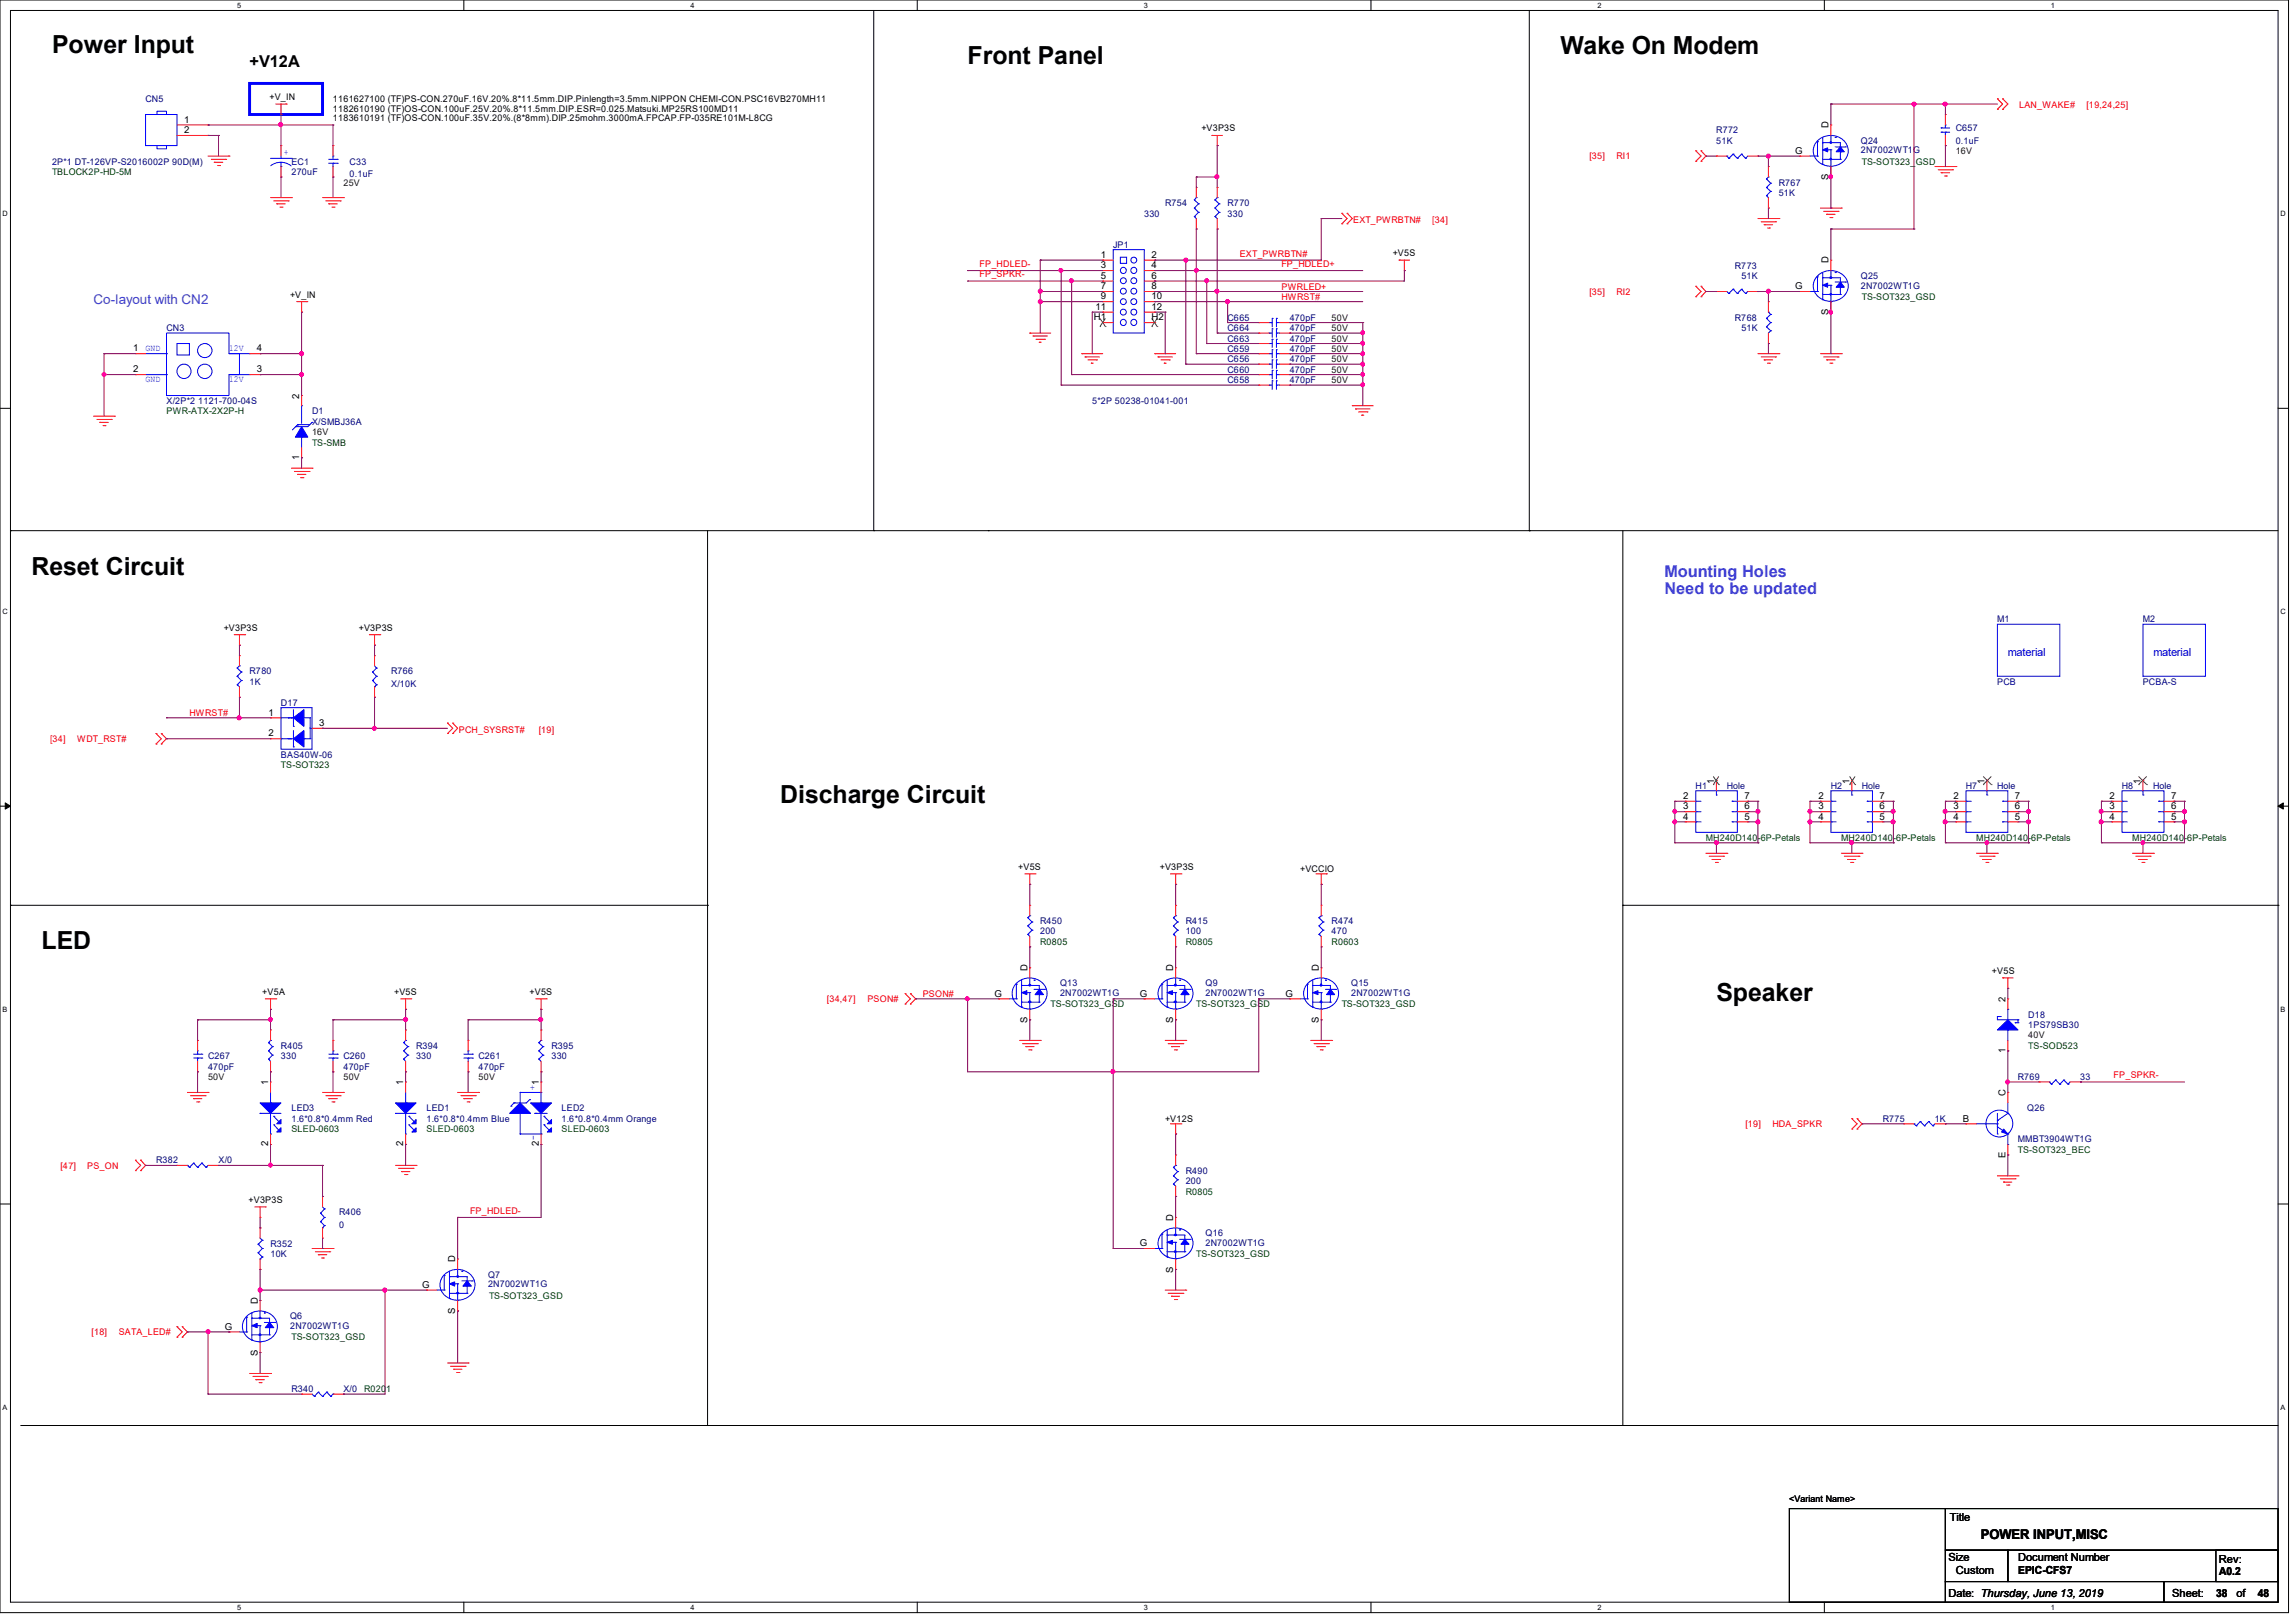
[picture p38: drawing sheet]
<svg xmlns="http://www.w3.org/2000/svg" width="297mm" height="210mm" viewBox="0 0 297 210" stroke-linecap="round" stroke-linejoin="round" font-family="sans-serif">
<defs><g id="words">
<g font-size="3.2">
<text x="6.7" y="6.9">Power Input</text>
<text x="125.2" y="8.3">Front Panel</text>
<text x="201.9" y="7">Wake On Modem</text>
<text x="4.1" y="74.3">Reset Circuit</text>
<text x="101" y="103.9">Discharge Circuit</text>
<text x="5.4" y="122.8">LED</text>
<text x="222.1" y="129.5">Speaker</text>
</g>
<text font-size="2.1" x="32.3" y="8.7">+V12A</text>
<g font-size="2.1" fill="#8000ff">
<text x="215.4" y="74.7">Mounting Holes</text>
<text x="215.4" y="76.9">Need to be updated</text>
</g>
<text font-size="1.7" fill="#0080c0" x="12.1" y="39.3">Co-layout with CN2</text>
<text font-size="1.7" x="256.3" y="199.1">POWER INPUT,MISC</text>
<g font-size="1.4" fill="#00f">
<text x="259.8" y="84.8">material</text>
<text x="278.7" y="84.8">material</text>
</g>
<g font-size="1.4">
<text x="252.3" y="196.9">Title</text>
<text x="252.1" y="201.9">Size</text>
<text x="253.1" y="203.7">Custom</text>
<text x="261.2" y="201.9">Document Number</text>
<text x="261.2" y="203.7">EPIC-CFS7</text>
<text x="287.2" y="202.2">Rev:</text>
<text x="287.2" y="203.8">A0.2</text>
<text x="252.1" y="206.7">Date: Thursday, June 13, 2019</text>
<text x="281.1" y="206.7">Sheet:</text>
<text x="286.8" y="206.7">38</text>
<text x="289.4" y="206.7">of</text>
<text x="292.2" y="206.7">48</text>
</g>
<g font-size="1.2" fill="#000080">
<text x="18.8" y="13.2">CN5</text>
<text x="222.1" y="17.3">R772</text>
<text x="253.1" y="17">C657</text>
<text x="6.7" y="21.3">2P*1 DT-126VP-S2016002P 90D(M)</text>
<text x="37.7" y="21.3">EC1</text>
<text x="37.7" y="22.6">270uF</text>
<text x="45.3" y="21.3">C33</text>
<text x="45.3" y="22.9">0.1uF</text>
<text x="222.1" y="18.6">51K</text>
<text x="240.8" y="18.6">Q24</text>
<text x="240.8" y="19.8">2N7002WT1G</text>
<text x="253.1" y="18.6">0.1uF</text>
<text x="148.1" y="28">330</text>
<text x="150.8" y="26.7">R754</text>
<text x="158.9" y="26.7">R770</text>
<text x="158.9" y="28">330</text>
<text x="230.2" y="24">R767</text>
<text x="230.2" y="25.4">51K</text>
<text x="144" y="32.1">JP1</text>
<text x="224.5" y="34.8">R773</text>
<text x="158.9" y="41.5">C665</text>
<text x="166.9" y="41.5">470pF</text>
<text x="224.5" y="41.5">R768</text>
<text x="225.4" y="36.1">51K</text>
<text x="240.8" y="36.1">Q25</text>
<text x="240.8" y="37.3">2N7002WT1G</text>
<text x="21.5" y="42.8">CN3</text>
<text x="158.9" y="46.9">C656</text>
<text x="158.9" y="42.8">C664</text>
<text x="158.9" y="45.6">C659</text>
<text x="158.9" y="44.2">C663</text>
<text x="166.9" y="46.9">470pF</text>
<text x="166.9" y="42.8">470pF</text>
<text x="166.9" y="45.6">470pF</text>
<text x="166.9" y="44.2">470pF</text>
<text x="225.4" y="42.8">51K</text>
<text x="21.5" y="52.3">X/2P*2 1121-700-04S</text>
<text x="40.4" y="53.6">D1</text>
<text x="141.3" y="52.3">5*2P 50238-01041-001</text>
<text x="158.9" y="49.6">C658</text>
<text x="158.9" y="48.2">C660</text>
<text x="166.9" y="49.6">470pF</text>
<text x="166.9" y="48.2">470pF</text>
<text x="40.4" y="54.9">X/SMBJ36A</text>
<text x="258.5" y="80.5">M1</text>
<text x="277.3" y="80.5">M2</text>
<text x="32.3" y="87.2">R780</text>
<text x="32.3" y="88.6">1K</text>
<text x="50.6" y="87.2">R766</text>
<text x="50.6" y="88.9">X/10K</text>
<text x="258.5" y="88.6">PCB</text>
<text x="277.3" y="88.6">PCBA-S</text>
<text x="36.4" y="91.3">D17</text>
<text x="36.4" y="98">BAS40W-06</text>
<text x="219.4" y="102.1">H1</text>
<text x="223.5" y="102.1">Hole</text>
<text x="236.9" y="102.1">H2</text>
<text x="240.9" y="102.1">Hole</text>
<text x="254.4" y="102.1">H7</text>
<text x="258.5" y="102.1">Hole</text>
<text x="274.6" y="102.1">H8</text>
<text x="278.7" y="102.1">Hole</text>
<text x="134.6" y="119.6">R450</text>
<text x="153.4" y="119.6">R415</text>
<text x="172.3" y="119.6">R474</text>
<text x="134.6" y="120.9">200</text>
<text x="153.4" y="120.9">100</text>
<text x="172.3" y="120.9">470</text>
<text x="137.2" y="127.6">Q13</text>
<text x="137.2" y="128.9">2N7002WT1G</text>
<text x="156" y="127.6">Q9</text>
<text x="156" y="128.9">2N7002WT1G</text>
<text x="174.9" y="127.6">Q15</text>
<text x="174.9" y="128.9">2N7002WT1G</text>
<text x="262.5" y="131.7">D18</text>
<text x="26.9" y="137.1">C267</text>
<text x="36.4" y="135.7">R405</text>
<text x="36.4" y="137.1">330</text>
<text x="44.4" y="137.1">C260</text>
<text x="53.8" y="135.7">R394</text>
<text x="53.8" y="137.1">330</text>
<text x="61.9" y="137.1">C261</text>
<text x="71.4" y="135.7">R395</text>
<text x="71.4" y="137.1">330</text>
<text x="262.5" y="133.1">1PS79SB30</text>
<text x="26.9" y="138.4">470pF</text>
<text x="37.7" y="143.8">LED3</text>
<text x="44.4" y="138.4">470pF</text>
<text x="55.2" y="143.8">LED1</text>
<text x="61.9" y="138.4">470pF</text>
<text x="72.7" y="143.8">LED2</text>
<text x="261.1" y="139.8">R769</text>
<text x="262.4" y="143.8">Q26</text>
<text x="269.2" y="139.8">33</text>
<text x="37.7" y="145.2">1.6*0.8*0.4mm Red</text>
<text x="55.2" y="145.2">1.6*0.8*0.4mm Blue</text>
<text x="72.7" y="145.2">1.6*0.8*0.4mm Orange</text>
<text x="243.6" y="145.2">R775</text>
<text x="250.4" y="145.2">1K</text>
<text x="261.1" y="147.8">MMBT3904WT1G</text>
<text x="20.2" y="150.5">R382</text>
<text x="28.3" y="150.5">X/0</text>
<text x="153.4" y="151.9">R490</text>
<text x="153.4" y="153.2">200</text>
<text x="35" y="161.3">R352</text>
<text x="43.9" y="157.3">R406</text>
<text x="43.9" y="158.9">0</text>
<text x="156" y="160">Q16</text>
<text x="156" y="161.2">2N7002WT1G</text>
<text x="35" y="162.6">10K</text>
<text x="63.2" y="165.4">Q7</text>
<text x="63.2" y="166.5">2N7002WT1G</text>
<text x="37.5" y="170.7">Q6</text>
<text x="37.5" y="172">2N7002WT1G</text>
<text x="37.7" y="180.2">R340</text>
<text x="44.4" y="180.2">X/0</text>
</g>
<g font-size="1.2">
<text x="23.8" y="15.9">1</text>
<text x="23.8" y="17.2">2</text>
<text x="34.9" y="13">+V_IN</text>
<text x="43.1" y="13.2">1161627100 (TF)PS-CON.270uF.16V.20%.8*11.5mm.DIP.Pinlength=3.5mm.NIPPON CHEMI-CON.PSC16VB270MH11</text>
<text x="43.1" y="14.4">1182610190 (TF)OS-CON.100uF.25V.20%.8*11.5mm.DIP.ESR=0.025.Matsuki.MP25RS100MD11</text>
<text x="43.1" y="15.7">1183610191 (TF)OS-CON.100uF.35V.20%.(8*8mm).DIP.25mohm.3000mA.FPCAP.FP-035RE101M-L8CG</text>
<text x="155.5" y="17">+V3P3S</text>
<text x="236.6" y="16.6" transform="rotate(-90 236.6 16.6)">D</text>
<text x="232.3" y="19.9">G</text>
<text x="236.6" y="23.3" transform="rotate(-90 236.6 23.3)">S</text>
<text x="142.4" y="33.4">1</text>
<text x="142.4" y="34.7">3</text>
<text x="149" y="33.4">2</text>
<text x="149" y="34.7">4</text>
<text x="180.2" y="33.1">+V5S</text>
<text x="236.6" y="34.1" transform="rotate(-90 236.6 34.1)">D</text>
<text x="37.5" y="38.5">+V_IN</text>
<text x="141.6" y="41.4">H1</text>
<text x="141.8" y="40.1">11</text>
<text x="142.4" y="36.1">5</text>
<text x="142.4" y="37.4">7</text>
<text x="142.4" y="38.7">9</text>
<text x="149" y="36.1">6</text>
<text x="149" y="37.4">8</text>
<text x="149" y="38.7">10</text>
<text x="149" y="40.1">12</text>
<text x="149" y="41.4">H2</text>
<text x="232.3" y="37.4">G</text>
<text x="236.6" y="40.8" transform="rotate(-90 236.6 40.8)">S</text>
<text x="17.2" y="45.5">1</text>
<text x="33.2" y="45.5">4</text>
<text x="17.2" y="48.2">2</text>
<text x="33.2" y="48.2">3</text>
<text x="38.7" y="51.6" transform="rotate(-90 38.7 51.6)">2</text>
<text x="38.7" y="59.5" transform="rotate(-90 38.7 59.5)">1</text>
<text x="29" y="81.6">+V3P3S</text>
<text x="46.4" y="81.6">+V3P3S</text>
<text x="34.8" y="92.6">1</text>
<text x="34.8" y="95.3">2</text>
<text x="41.3" y="93.9">3</text>
<text x="221.8" y="101.4" transform="rotate(-90 221.8 101.4)">1</text>
<text x="239.3" y="101.4" transform="rotate(-90 239.3 101.4)">1</text>
<text x="256.8" y="101.4" transform="rotate(-90 256.8 101.4)">1</text>
<text x="277" y="101.4" transform="rotate(-90 277 101.4)">1</text>
<text x="217.8" y="103.4">2</text>
<text x="217.8" y="104.7">3</text>
<text x="217.8" y="106">4</text>
<text x="225.8" y="103.4">7</text>
<text x="225.8" y="104.7">6</text>
<text x="225.8" y="106">5</text>
<text x="235.3" y="103.4">2</text>
<text x="235.3" y="104.7">3</text>
<text x="235.3" y="106">4</text>
<text x="243.2" y="103.4">7</text>
<text x="243.2" y="104.7">6</text>
<text x="243.2" y="106">5</text>
<text x="252.8" y="103.4">2</text>
<text x="252.8" y="104.7">3</text>
<text x="252.8" y="106">4</text>
<text x="260.8" y="103.4">7</text>
<text x="260.8" y="104.7">6</text>
<text x="260.8" y="106">5</text>
<text x="273" y="103.4">2</text>
<text x="273" y="104.7">3</text>
<text x="273" y="106">4</text>
<text x="281" y="103.4">7</text>
<text x="281" y="104.7">6</text>
<text x="281" y="106">5</text>
<text x="131.8" y="112.6">+V5S</text>
<text x="150.1" y="112.6">+V3P3S</text>
<text x="168.3" y="112.9">+VCCIO</text>
<text x="133" y="125.6" transform="rotate(-90 133 125.6)">D</text>
<text x="151.8" y="125.6" transform="rotate(-90 151.8 125.6)">D</text>
<text x="170.7" y="125.6" transform="rotate(-90 170.7 125.6)">D</text>
<text x="33.9" y="128.7">+V5A</text>
<text x="51" y="128.7">+V5S</text>
<text x="68.5" y="128.7">+V5S</text>
<text x="128.7" y="128.9">G</text>
<text x="147.5" y="128.9">G</text>
<text x="166.4" y="128.9">G</text>
<text x="257.8" y="126">+V5S</text>
<text x="259.5" y="129.7" transform="rotate(-90 259.5 129.7)">2</text>
<text x="133" y="132.4" transform="rotate(-90 133 132.4)">S</text>
<text x="151.8" y="132.4" transform="rotate(-90 151.8 132.4)">S</text>
<text x="170.7" y="132.4" transform="rotate(-90 170.7 132.4)">S</text>
<text x="259.5" y="136.2" transform="rotate(-90 259.5 136.2)">1</text>
<text x="34.7" y="140.4" transform="rotate(-90 34.7 140.4)">1</text>
<text x="52.2" y="140.4" transform="rotate(-90 52.2 140.4)">1</text>
<text x="69.7" y="140.4" transform="rotate(-90 69.7 140.4)">1</text>
<text x="259.5" y="141.8" transform="rotate(-90 259.5 141.8)">C</text>
<text x="34.7" y="148.3" transform="rotate(-90 34.7 148.3)">2</text>
<text x="52.2" y="148.3" transform="rotate(-90 52.2 148.3)">2</text>
<text x="69.7" y="148.3" transform="rotate(-90 69.7 148.3)">2</text>
<text x="150.8" y="145.2">+V12S</text>
<text x="254" y="145.1">B</text>
<text x="259.5" y="149.9" transform="rotate(-90 259.5 149.9)">E</text>
<text x="32.2" y="155.7">+V3P3S</text>
<text x="147.5" y="161.2">G</text>
<text x="151.8" y="157.9" transform="rotate(-90 151.8 157.9)">D</text>
<text x="54.6" y="166.6">G</text>
<text x="58.9" y="163.3" transform="rotate(-90 58.9 163.3)">D</text>
<text x="151.8" y="164.7" transform="rotate(-90 151.8 164.7)">S</text>
<text x="29.1" y="172">G</text>
<text x="33.4" y="168.7" transform="rotate(-90 33.4 168.7)">D</text>
<text x="58.9" y="170.1" transform="rotate(-90 58.9 170.1)">S</text>
<text x="33.4" y="175.4" transform="rotate(-90 33.4 175.4)">S</text>
<text x="231.5" y="194.3">&lt;Variant Name&gt;</text>
</g>
<g font-size="1.2" fill="#f00">
<text x="261.3" y="14">LAN_WAKE#</text>
<text x="270" y="14">[19,24,25]</text>
<text x="205.7" y="20.6">[35]</text>
<text x="209.2" y="20.6">RI1</text>
<text x="175.1" y="28.8">EXT_PWRBTN#</text>
<text x="185.4" y="28.8">[34]</text>
<text x="126.8" y="34.5">FP_HDLED-</text>
<text x="126.8" y="35.9">FP_SPKR-</text>
<text x="160.4" y="33.2">EXT_PWRBTN#</text>
<text x="165.8" y="34.5">FP_HDLED+</text>
<text x="165.8" y="37.5">PWRLED+</text>
<text x="165.8" y="38.8">HWRST#</text>
<text x="205.7" y="38.1">[35]</text>
<text x="209.2" y="38.1">RI2</text>
<text x="24.5" y="92.6">HWRST#</text>
<text x="59.4" y="94.8">PCH_SYSRST#</text>
<text x="69.7" y="94.8">[19]</text>
<text x="6.5" y="96">[34]</text>
<text x="10" y="96">WDT_RST#</text>
<text x="107" y="129.7">[34,47]</text>
<text x="112.3" y="129.7">PSON#</text>
<text x="119.4" y="129">PSON#</text>
<text x="273.5" y="139.5">FP_SPKR-</text>
<text x="225.9" y="145.8">[19]</text>
<text x="229.4" y="145.8">HDA_SPKR</text>
<text x="7.8" y="151.2">[47]</text>
<text x="11.3" y="151.2">PS_ON</text>
<text x="60.8" y="157.1">FP_HDLED-</text>
<text x="11.9" y="172.8">[18]</text>
<text x="15.4" y="172.8">SATA_LED#</text>
</g>
<g font-size="1.2" fill="#004000">
<text x="6.7" y="22.6">TBLOCK2P-HD-5M</text>
<text x="240.9" y="21.3">TS-SOT323_GSD</text>
<text x="240.9" y="38.8">TS-SOT323_GSD</text>
<text x="21.5" y="53.6">PWR-ATX-2X2P-H</text>
<text x="40.4" y="57.7">TS-SMB</text>
<text x="36.4" y="99.4">TS-SOT323</text>
<text x="220.7" y="108.8">MH240D140-6P-Petals</text>
<text x="238.3" y="108.8">MH240D140-6P-Petals</text>
<text x="255.8" y="108.8">MH240D140-6P-Petals</text>
<text x="275.9" y="108.8">MH240D140-6P-Petals</text>
<text x="134.6" y="122.3">R0805</text>
<text x="153.4" y="122.3">R0805</text>
<text x="172.3" y="122.3">R0603</text>
<text x="136" y="130.3">TS-SOT323_GSD</text>
<text x="154.8" y="130.3">TS-SOT323_GSD</text>
<text x="173.6" y="130.3">TS-SOT323_GSD</text>
<text x="262.5" y="135.7">TS-SOD523</text>
<text x="37.7" y="146.5">SLED-0603</text>
<text x="55.2" y="146.5">SLED-0603</text>
<text x="72.7" y="146.5">SLED-0603</text>
<text x="261.1" y="149.2">TS-SOT323_BEC</text>
<text x="153.4" y="154.6">R0805</text>
<text x="154.8" y="162.6">TS-SOT323_GSD</text>
<text x="37.7" y="173.4">TS-SOT323_GSD</text>
<text x="63.3" y="168">TS-SOT323_GSD</text>
<text x="47.1" y="180.2">R0201</text>
</g>
<g font-size="1.2" fill="#00f">
<text x="36.8" y="20.1">+</text>
<text x="18.8" y="45.4">GND</text>
<text x="29.6" y="45.4">12V</text>
<text x="18.8" y="49.4">GND</text>
<text x="29.6" y="49.4">12V</text>
</g>
<g font-size="1.2" fill="#400000">
<text x="253.1" y="19.9">16V</text>
<text x="44.4" y="24">25V</text>
<text x="172.3" y="41.5">50V</text>
<text x="172.3" y="46.9">50V</text>
<text x="172.3" y="42.8">50V</text>
<text x="172.3" y="45.6">50V</text>
<text x="172.3" y="44.2">50V</text>
<text x="172.3" y="49.6">50V</text>
<text x="172.3" y="48.2">50V</text>
<text x="40.4" y="56.3">16V</text>
<text x="262.5" y="134.4">40V</text>
<text x="26.9" y="139.8">50V</text>
<text x="44.4" y="139.8">50V</text>
<text x="61.9" y="139.8">50V</text>
</g>
<g font-size="1.1" fill="#00f">
<text x="68.6" y="140.4" transform="rotate(90 68.6 140.4)">+</text>
<text x="68.7" y="146.9" transform="rotate(90 68.7 146.9)">-</text>
</g>
<g font-size=".9">
<text x="30.7" y="1">5</text>
<text x="89.4" y="1">4</text>
<text x="148" y="1">3</text>
<text x="206.7" y="1">2</text>
<text x="265.4" y="1">1</text>
<text x=".3" y="28">D</text>
<text x="295.1" y="28">D</text>
<text x=".3" y="79.4">C</text>
<text x="295.1" y="79.4">C</text>
<text x=".3" y="130.9">B</text>
<text x="295.1" y="130.9">B</text>
<text x=".3" y="182.4">A</text>
<text x="295.1" y="182.4">A</text>
<text x="30.7" y="208.3">5</text>
<text x="89.4" y="208.3">4</text>
<text x="148" y="208.3">3</text>
<text x="206.7" y="208.3">2</text>
<text x="265.4" y="208.3">1</text>
</g>
</g></defs>
<path d="M0 0h296.2v208.7h-296.2zM1.4 1.4h293.4v205.9h-293.4z" fill="none" stroke="#000" stroke-width=".13"/>
<g fill="#fff">
<path d="M30.7 .2h.5v1h-.5z"/>
<path d="M30.7 207.5h.5v1h-.5z"/>
</g>
<path d="M60 0v1.4M60 207.3v1.4" fill="none" stroke="#000" stroke-width=".13"/>
<g fill="#fff">
<path d="M89.4 .2h.5v1h-.5z"/>
<path d="M89.4 207.5h.5v1h-.5z"/>
</g>
<path d="M118.7 0v1.4M118.7 207.3v1.4" fill="none" stroke="#000" stroke-width=".13"/>
<g fill="#fff">
<path d="M148 .2h.5v1h-.5z"/>
<path d="M148 207.5h.5v1h-.5z"/>
</g>
<path d="M177.4 0v1.4M177.4 207.3v1.4" fill="none" stroke="#000" stroke-width=".13"/>
<g fill="#fff">
<path d="M206.8 .2h.5v1h-.5z"/>
<path d="M206.8 207.5h.5v1h-.5z"/>
</g>
<path d="M236.1 0v1.4M236.1 207.3v1.4" fill="none" stroke="#000" stroke-width=".13"/>
<g fill="#fff">
<path d="M265.4 .2h.5v1h-.5z"/>
<path d="M265.4 207.5h.5v1h-.5z"/>
<path d="M.3 27.1h.7v1.1h-.7z"/>
<path d="M295.1 27.1h.7v1.1h-.7z"/>
<path d="M.3 78.6h.7v1h-.7z"/>
<path d="M295.1 78.6h.7v1h-.7z"/>
</g>
<path d="M0 52.8h1.4M294.8 52.8h1.4" fill="none" stroke="#000" stroke-width=".13"/>
<g fill="#fff">
<path d="M.3 130h.7v1.1h-.7z"/>
<path d="M295.1 130h.7v1.1h-.7z"/>
</g>
<path d="M0 104.3h1.4M294.8 104.3h1.4" fill="none" stroke="#000" stroke-width=".13"/>
<path d="M.7 103.9l.7 .4-.7 .4zM294.8 104.3l.7-.4v.8z" fill="#000" stroke="#000" stroke-width=".13"/>
<g fill="#fff">
<path d="M.3 181.5h.7v1.1h-.7z"/>
<path d="M295.1 181.5h.7v1.1h-.7z"/>
</g>
<g fill="none" stroke="#000" stroke-width=".13">
<path d="M113.1 1.4v67.3M197.9 1.4v67.3M1.4 68.7h.1M1.4 68.7h293.4M91.6 68.7v115.7M113.1 68.7h.1M127.9 68.7h.1M197.9 68.7h.1M210 68.7v115.7M1.4 117.1h.1M1.4 117.1h90.2M91.6 117.1h.1"/>
<path d="M210 117.1h.1M210 117.1h84.8M294.8 117.1h.1M0 155.8h1.4M294.8 155.8h1.4M2.7 184.4h.1M2.7 184.4h292.1M91.6 184.4h.1M106.3 184.4h.1M187.1 184.4h.1M210 184.4h.1M231.6 195.2h20.2v12.1h-20.2z"/>
<path d="M251.8 195.2h43v5.4h-43zM251.8 200.6h8v4h-8zM251.8 204.6h28.2v2.7h-28.2zM259.8 200.6h35v4h-35zM280 204.6h14.8v2.7h-14.8zM286.8 200.6h8v4h-8z"/>
</g>
<path d="M32.3 10.8h9.4v4h-9.4z" fill="none" stroke="#00f" stroke-width=".38"/>
<g fill="none" stroke="#f00" stroke-width=".13">
<path d="M22.9 17.5h4M22.9 16.2h4M26.9 16.2h.1M26.9 17.5h.1M35.7 13.5h1.3M36.4 14.8h.1M36.4 18.8h.1M36.4 13.5v1.3M36.4 18.8v1.4M37 13.5h.1M43.1 18.8h.1M43.1 18.8v1.4"/>
<path d="M156.8 17.5h.1M156.8 17.5h1.4M157.5 18.8h.1M157.5 17.5v1.3M219.5 19.5h.1M219.5 19.5l.6 .7-.6 .7M220.1 19.5h.1M220.1 19.5l.7 .7-.7 .7M236.9 16.2h.1M236.9 16.2v1.3M251.8 18.8h.1M251.8 14.8h.1"/>
<path d="M251.8 14.8v1.4M251.8 17.5v1.3M258.5 12.8h.1M258.5 14.1h.1M258.5 12.8l.7 .7-.7 .6M259.2 12.8h.1M259.2 14.1h.1M259.2 12.8l.6 .7-.6 .6M26.9 20.2h2.7M27.3 20.6h1.9M27.7 21h.1M27.7 21h1.1"/>
<path d="M28.2 21.4h.2M28.4 21.4h.1M29.2 20.6h.1M29.6 20.2h.1M35 25.6h2.7M35.4 26h1.9M35.8 26.4h.1M35.8 26.4h1.1M36.2 26.8h.3M36.4 22.9h.1M36.4 21.5v1.4M36.5 26.8h.1"/>
<path d="M37.3 26h.1M37.7 25.6h.1M38.4 39h1.3M39 39v1.4M39.7 39h.1M41.7 25.6h2.7M42.2 26h1.8M42.5 26.4h.1M42.5 26.4h1.1M43 26.8h.2M43.1 22.9h.1M43.1 21.5v1.4"/>
<path d="M43.2 26.8h.1M44 26h.1M44.4 25.6h.1M142.7 33.7h.1M142.7 35h.1M142.7 36.4h.1M142.7 37.7h.1M142.7 39h.1M142.7 33.7h1.4M142.7 39h1.4M142.7 37.7h1.4M142.7 35h1.4"/>
<path d="M142.7 36.4h1.4M148.1 33.7h1.3M148.1 39h1.3M148.1 37.7h1.3M148.1 35h1.3M148.1 36.4h1.3M149.4 33.7h.1M149.4 35h.1M149.4 36.4h.1M149.4 37.7h.1M149.4 39h.1M154.8 29.6h.1"/>
<path d="M154.8 24.3h.1M154.8 24.3v1.3M154.8 28.3v1.3M157.5 29.6h.1M157.5 24.3h.1M157.5 24.3v1.3M157.5 28.3v1.3M173.7 27.6h.1M173.7 29h.1M173.7 27.6l.6 .7-.6 .7M174.3 27.6h.1M174.3 29h.1"/>
<path d="M174.3 27.6l.7 .7-.7 .7M181.1 33.7h.1M181.1 33.7h1.3M181.7 35h.1M181.7 33.7v1.3M219.5 20.9h.1M219.5 38.4h.1M219.5 37h.1M219.5 37l.6 .7-.6 .7M220.1 20.9h.1M220.1 37h.1M220.1 38.4h.1"/>
<path d="M220.1 37l.7 .7-.7 .7M222.1 37.7h.1M222.1 20.2h.1M222.1 20.2h1.4M222.1 37.7h1.4M226.2 20.2h1.3M226.2 37.7h1.3M227.5 37.7h.1M227.5 20.2h.1M227.5 28.3h2.7M227.9 28.7h1.9M228.3 29.1h.1"/>
<path d="M228.3 29.1h1.1M228.7 29.5h.3M228.9 26.9h.1M228.9 21.5h.1M228.9 39h.1M228.9 21.5v1.4M228.9 25.6v1.3M228.9 39v1.4M229 29.5h.1M229.8 28.7h.1M230.2 28.3h.1M232.9 20.2h.1"/>
<path d="M232.9 37.7h.1M232.9 20.2h1.3M232.9 37.7h1.3M235.6 26.9h2.7M236 27.3h1.9M236.4 27.7h.1M236.4 27.7h1.1M236.8 28.2h.3M236.9 22.9h.1M236.9 33.7h.1M236.9 21.5v1.4M236.9 33.7v1.3"/>
<path d="M236.9 39v1.4M237.1 28.2h.1M237.9 27.3h.1M238.3 26.9h.1M250.4 21.5h2.7M250.8 22h1.9M251.2 22.4h.1M251.2 22.4h1.1M251.6 22.8h.3M251.9 22.8h.1M252.7 22h.1M253.1 21.5h.1"/>
<path d="M12.1 53.8h2.7M12.5 54.3h1.9M12.9 54.7h.1M12.9 54.7h1.1M13.3 55.1h.3M13.6 55.1h.1M14.4 54.3h.1M14.8 53.8h.1M17.5 45.8h.1M17.5 48.5h.1M17.5 45.8h1.3M17.5 48.5h1.3"/>
<path d="M32.3 45.8h1.4M32.3 48.5h1.4M33.7 48.5h.1M33.7 45.8h.1M39 40.4h.1M39 59.2h.1M39 51.2h.1M39 51.2v1.3M39 57.9v1.3M133.3 43.1h.1M133.3 43.1h2.7M133.7 43.5h.1"/>
<path d="M133.7 43.5h1.9M134.1 43.9h1.1M134.5 44.3h.1M134.5 44.3h.2M135.2 43.9h.1M140 45.8h.1M140 45.8h2.7M140.4 46.2h.1M140.4 46.2h1.9M140.8 46.6h1.1M141.2 47h.1M141.2 47h.3"/>
<path d="M141.9 46.6h.1M142.7 40.4h.1M142.7 41.7h.1M142.7 41.7h1.4M142.7 40.4h1.4M148.1 41.7h1.3M148.1 40.4h1.3M149.4 45.8h.1M149.4 40.4h.1M149.4 41.7h.1M149.4 45.8h2.7M149.9 46.2h.1"/>
<path d="M149.9 46.2h1.8M150.2 46.6h1.1M150.7 47h.1M150.7 47h.2M151.3 46.6h.1M162.9 41.7h.1M162.9 47.1h.1M162.9 49.8h.1M162.9 43.1h.1M162.9 45.8h.1M162.9 48.5h.1M162.9 44.4h.1"/>
<path d="M162.9 43.1h1.4M162.9 45.8h1.4M162.9 41.7h1.4M162.9 47.1h1.4M162.9 49.8h1.4M162.9 48.5h1.4M162.9 44.4h1.4M165.6 43.1h1.3M165.6 45.8h1.3M165.6 41.7h1.3M165.6 47.1h1.3M165.6 49.8h1.3"/>
<path d="M165.6 48.5h1.3M165.6 44.4h1.3M166.9 41.7h.1M166.9 47.1h.1M166.9 49.8h.1M166.9 43.1h.1M166.9 45.8h.1M166.9 48.5h.1M166.9 44.4h.1M175 52.5h.1M175 52.5h2.7M175.4 52.9h.1"/>
<path d="M175.4 52.9h1.9M175.8 53.3h1.1M176.2 53.7h.1M176.2 53.7h.3M176.9 53.3h.1M227.5 45.8h2.7M227.9 46.2h1.9M228.3 46.6h.1M228.3 46.6h1.1M228.7 47h.3M228.9 44.4h.1M228.9 43.1v1.3"/>
<path d="M229 47h.1M229.8 46.2h.1M230.2 45.8h.1M235.6 45.8h2.7M236 46.2h1.9M236.4 46.6h.1M236.4 46.6h1.1M236.8 47h.3M236.9 40.4h.1M237.1 47h.1M237.9 46.2h.1M238.3 45.8h.1"/>
<path d="M37.7 60.6h2.7M38.1 61h1.9M38.5 61.4h.1M38.5 61.4h1.1M38.9 61.8h.3M39.2 61.8h.1M40 61h.1M40.4 60.6h.1M20.2 96.3h.1M20.2 94.9h.1M20.2 94.9l.7 .7-.7 .7M20.9 94.9h.1"/>
<path d="M20.9 96.3h.1M20.9 94.9l.6 .7-.6 .7M30.3 82.1h1.4M31 83.5h.1M31 90.2h.1M31 84.8h.1M31 82.1v1.4M31 84.8v1.3M31 88.9v1.3M31.7 82.1h.1M35 92.9h.1M35 95.6h.1"/>
<path d="M35 92.9h1.4M35 95.6h1.4M40.4 94.2h1.3M41.7 94.2h.1M47.8 82.1h1.3M48.5 83.5h.1M48.5 84.8h.1M48.5 90.2h.1M48.5 82.1v1.4M48.5 84.8v1.3M48.5 88.9v1.3M49.1 82.1h.1"/>
<path d="M57.9 93.6h.1M57.9 94.9h.1M57.9 93.6l.7 .6-.7 .7M58.6 93.6h.1M58.6 94.9h.1M58.6 93.6l.6 .6-.6 .7M132.6 113.1h1.3M133.3 114.4h.1M133.3 117.1h.1M133.3 113.1v1.3M133.3 117.1v1.4M133.9 113.1h.1"/>
<path d="M151.5 113.1h1.3M152.1 114.4h.1M152.1 117.1h.1M152.1 113.1v1.3M152.1 117.1v1.4M152.8 113.1h.1M170.3 113.1h1.4M171 114.4h.1M171 117.1h.1M171 113.1v1.3M171 117.1v1.4M171.7 113.1h.1"/>
<path d="M218.1 103.7h.1M218.1 105h.1M218.1 106.3h.1M218.1 103.7h1.4M218.1 105h1.4M218.1 106.3h1.4M220.8 110.4h2.7M221.2 110.8h1.9M221.6 111.2h.1M221.6 111.2h1.1M222 111.6h.2M222.1 101h.1"/>
<path d="M222.1 101v1.3M222.2 111.6h.1M223.1 110.8h.1M223.5 110.4h.1M224.8 103.7h1.4M224.8 105h1.4M224.8 106.3h1.4M226.2 103.7h.1M226.2 105h.1M226.2 106.3h.1M235.6 103.7h.1M235.6 105h.1"/>
<path d="M235.6 106.3h.1M235.6 103.7h1.3M235.6 105h1.3M235.6 106.3h1.3M238.3 110.4h2.7M238.7 110.8h1.9M239.1 111.2h.1M239.1 111.2h1.1M239.5 111.6h.3M239.6 101h.1M239.6 101v1.3M239.8 111.6h.1"/>
<path d="M240.6 110.8h.1M241 110.4h.1M242.3 103.7h1.4M242.3 105h1.4M242.3 106.3h1.4M243.7 103.7h.1M243.7 105h.1M243.7 106.3h.1M253.1 103.7h.1M253.1 105h.1M253.1 106.3h.1M253.1 103.7h1.3"/>
<path d="M253.1 105h1.3M253.1 106.3h1.3M255.8 110.4h2.7M256.2 110.8h1.9M256.6 111.2h.1M256.6 111.2h1.1M257 111.6h.3M257.1 101h.1M257.1 101v1.3M257.3 111.6h.1M258.1 110.8h.1M258.5 110.4h.1"/>
<path d="M259.8 103.7h1.4M259.8 105h1.4M259.8 106.3h1.4M261.2 103.7h.1M261.2 105h.1M261.2 106.3h.1M273.3 103.7h.1M273.3 105h.1M273.3 106.3h.1M273.3 103.7h1.3M273.3 105h1.3M273.3 106.3h1.3"/>
<path d="M276 110.4h2.7M276.4 110.8h1.9M276.8 111.2h.1M276.8 111.2h1.1M277.2 111.6h.3M277.3 101h.1M277.3 101v1.3M277.5 111.6h.1M278.3 110.8h.1M278.7 110.4h.1M280 103.7h1.3M280 105h1.3"/>
<path d="M280 106.3h1.3M281.3 103.7h.1M281.3 105h.1M281.3 106.3h.1M25.6 138.7h.1M25.6 134.6h.1M25.6 134.6v1.4M25.6 137.3v1.4M34.3 129.2h1.4M35 130.6h.1M35 138.7h.1M35 133.3h.1"/>
<path d="M35 140h.1M35 129.2v1.4M35 133.3v1.3M35 137.3v1.4M35 140v1.4M35.7 129.2h.1M43.1 138.7h.1M43.1 134.6h.1M43.1 134.6v1.4M43.1 137.3v1.4M51.9 129.2h1.3M52.5 130.6h.1"/>
<path d="M52.5 140h.1M52.5 138.7h.1M52.5 133.3h.1M52.5 129.2v1.4M52.5 133.3v1.3M52.5 137.3v1.4M52.5 140v1.4M53.2 129.2h.1M60.6 138.7h.1M60.6 134.6h.1M60.6 134.6v1.4M60.6 137.3v1.4"/>
<path d="M69.3 129.2h1.4M70 130.6h.1M70 138.7h.1M70 133.3h.1M70 140h.1M70 129.2v1.4M70 133.3v1.3M70 137.3v1.4M70 140v1.4M70.7 129.2h.1M117.1 129.9h.1M117.1 128.6h.1"/>
<path d="M117.1 128.6l.7 .6-.7 .7M117.8 128.6h.1M117.8 129.9h.1M117.8 128.6l.7 .6-.7 .7M129.2 129.2h.1M129.2 129.2h1.4M132 134.6h2.6M132.3 135h1.9M132.8 135.4h.1M132.8 135.4h1M133.1 135.8h.3M133.3 122.5h.1"/>
<path d="M133.3 125.2h.1M133.3 132h.1M133.3 121.2v1.3M133.3 125.2v1.3M133.3 130.6v1.4M133.4 135.8h.1M134.2 135h.1M134.6 134.6h.1M148.1 129.2h.1M148.1 129.2h1.3M150.8 134.6h2.7M151.2 135h1.9"/>
<path d="M151.6 135.4h.1M151.6 135.4h1.1M152 135.8h.3M152.1 122.5h.1M152.1 125.2h.1M152.1 132h.1M152.1 121.2v1.3M152.1 125.2v1.3M152.1 130.6v1.4M152.3 135.8h.1M153.1 135h.1M153.5 134.6h.1"/>
<path d="M166.9 129.2h.1M166.9 129.2h1.4M169.6 134.6h2.7M170.1 135h1.8M170.4 135.4h.1M170.4 135.4h1.1M170.9 135.8h.2M171 122.5h.1M171 125.2h.1M171 132h.1M171 121.2v1.3M171 125.2v1.3"/>
<path d="M171 130.6v1.4M171.1 135.8h.1M171.9 135h.1M172.3 134.6h.1M259.2 126.5h.1M259.2 126.5h1.3M259.8 127.9h.1M259.8 129.2h.1M259.8 136h.1M259.8 126.5v1.4M259.8 129.2v1.4M259.8 134.6v1.4"/>
<path d="M263.9 140h.1M263.9 140h1.3M267.9 140h1.3M269.2 140h.1M17.5 151.5h.1M17.5 150.1h.1M17.5 150.1l.7 .7-.7 .7M18.2 150.1h.1M18.2 151.5h.1M18.2 150.1l.6 .7-.6 .7M22.9 150.8h.1M22.9 150.8h1.4"/>
<path d="M24.3 141.4h2.6M24.6 141.8h1.9M25.1 142.2h.1M25.1 142.2h1M25.4 142.6h.3M25.7 142.6h.1M26.5 141.8h.1M26.9 141.4h.1M26.9 150.8h1.4M28.3 150.8h.1M33 156.2h1.3M33.7 157.5h.1"/>
<path d="M33.7 158.9h.1M33.7 156.2v1.3M33.7 158.9v1.3M34.3 156.2h.1M35 148.1h.1M35 146.7v1.4M41.7 154.8h.1M41.7 141.4h2.7M41.7 154.8v1.4M41.7 158.9v1.3M42.2 141.8h1.8M42.5 142.2h.1"/>
<path d="M42.5 142.2h1.1M43 142.6h.2M43.2 142.6h.1M44 141.8h.1M44.4 141.4h.1M51.2 150.8h2.6M51.6 151.2h1.9M52 151.6h.1M52 151.6h1M52.4 152h.3M52.5 148.1h.1M52.5 146.7v1.4"/>
<path d="M52.7 152h.1M53.5 151.2h.1M53.8 150.8h.1M59.2 141.4h2.7M59.6 141.8h1.9M60 142.2h.1M60 142.2h1.1M60.5 142.6h.2M60.7 142.6h.1M61.5 141.8h.1M61.9 141.4h.1M70 148.1h.1"/>
<path d="M70 146.7v1.4M151.5 145.4h1.3M152.1 146.7h.1M152.1 154.8h.1M152.1 149.4h.1M152.1 157.5h.1M152.1 145.4v1.3M152.1 149.4v1.4M152.1 153.5v1.3M152.1 157.5v1.4M152.8 145.4h.1M239.6 146.1h.1"/>
<path d="M239.6 144.7h.1M239.6 144.7l.7 .7-.7 .7M240.3 144.7h.1M240.3 146.1h.1M240.3 144.7l.7 .7-.7 .7M246.4 145.4h.1M246.4 145.4h1.3M250.4 145.4h1.4M251.8 145.4h.1M254.4 145.4h.1M254.4 145.4h1.4M258.5 152.1h2.7"/>
<path d="M258.9 152.5h1.9M259.3 153h.1M259.3 153h1M259.7 153.3h.3M259.8 149.4h.1M259.8 141.4h.1M259.8 141.4v1.3M259.8 148.1v1.3M260 153.3h.1M260.8 152.5h.1M261.2 152.1h.1M22.9 173h.1"/>
<path d="M22.9 171.7h.1M22.9 171.7l.7 .6-.7 .7M23.6 171.7h.1M23.6 173h.1M23.6 171.7l.7 .6-.7 .7M29.6 172.3h.1M29.6 172.3h1.4M32.3 177.7h2.7M32.7 178.1h1.9M33.1 178.5h.1M33.1 178.5h1.1M33.5 178.9h.3"/>
<path d="M33.7 164.3h.1M33.7 168.3h.1M33.7 175h.1M33.7 162.9v1.4M33.7 168.3v1.3M33.7 173.7v1.3M33.8 178.9h.1M34.6 178.1h.1M35 177.7h.1M40.4 161.5h2.7M40.8 162h1.9M41.2 162.3h.1"/>
<path d="M41.2 162.3h1.1M41.6 162.8h.3M41.7 160.2h.1M41.9 162.8h.1M42.7 162h.1M43.1 161.5h.1M55.2 166.9h.1M55.2 166.9h1.4M57.9 176.4h2.7M58.3 176.8h1.9M58.7 177.2h.1M58.7 177.2h1.1"/>
<path d="M59.1 177.6h.3M59.2 162.9h.1M59.2 169.6h.1M59.2 162.9v1.4M59.2 168.3v1.3M59.4 177.6h.1M60.2 176.8h.1M60.6 176.4h.1M148.1 161.5h.1M148.1 161.5h1.3M150.8 166.9h2.7M151.2 167.3h1.9"/>
<path d="M151.6 167.7h.1M151.6 167.7h1.1M152 168.1h.3M152.1 164.3h.1M152.1 162.9v1.4M152.3 168.1h.1M153.1 167.3h.1M153.5 166.9h.1M39 180.4h.1M39 180.4h1.4M43.1 180.4h1.3M44.4 180.4h.1"/>
</g>
<g fill="none" stroke="#00f" stroke-width=".13">
<path d="M18.8 14.8h4.1v4h-4.1zM20.3 14.8v-.4h1.2v.4M20.3 18.8v.5h1.2v-.5M224.3 19.9h.1M224.3 19.9l-.6 .6M224.3 19.9l.5 .6M225.4 19.9h.1M225.4 19.9l.5 .6M225.4 19.9l-.6 .6M235.2 18.3h.1M235.2 18.3v1.9M235.3 18.1a2.39 2.39 0 0 1 3.8 .9 2.14 2.14 0 0 1-2.8 2.4 1.91 1.91 0 0 1-1.6-1.3 1.91 1.91 0 0 1 .6-2z"/>
<path d="M235.9 18.5h.1M235.9 17.8v3.5M235.9 18.5h2.3v.6M236.5 19.4h.4M236.9 18.5h.1M236.9 19.4h.1M236.9 17.5v1M236.9 19.4v2.1M237.5 17.8h.1M237.5 19h1.3M238.2 19.1h.1M238.2 19.6h.1"/>
<path d="M238.2 19.6v1M238.8 19h.1M251.2 16.6h.1M251.2 17.1h.1M251.2 16.6h1.1M251.2 17.1h1.1M251.8 16.2h.1M251.8 17.1h.1M251.8 16.2v.4M251.8 17.1v.4M35 20.5h2.7M36.4 21.5h.1"/>
<path d="M36.4 20.5h.1M36.4 21h-.1a2.14 2.14 0 0 0-1.3 .4M36.4 21a2.14 2.14 0 0 1 1.3 .5M36.4 20.2v.3M36.4 21v.5M37.7 20.5h.1M42.5 20.6h1.1M42.5 21.1h1.1M43.1 20.2h.1M43.1 21.1h.1M43.1 20.2v.4M43.1 21.1v.4"/>
<path d="M43.6 20.6h.1M43.6 21.1h.1M144.1 32.3h4v10.8h-4zM145 33.3h.8v.8h-.8zM154.6 25.9h.1M154.6 28h.1M154.6 26.9h.1M154.6 25.9l.5 .5M154.6 28l.2 .3M154.6 26.9l.5 .6M154.8 25.6h.1M154.8 25.6l-.2 .3"/>
<path d="M155.1 27.5h.1M155.1 26.4h.1M155.1 27.5l-.5 .5M155.1 26.4l-.5 .5M157.2 25.9h.1M157.2 28h.1M157.2 26.9h.1M157.2 25.9l.6 .5M157.2 28l.3 .3M157.2 26.9l.6 .6M157.5 25.6h.1M157.5 25.6l-.3 .3"/>
<path d="M157.8 27.5h.1M157.8 26.4h.1M157.8 27.5l-.6 .5M157.8 26.4l-.6 .5M223.5 20.2h.1M223.5 37.7l.2 .3M223.5 20.2l.2 .3M223.7 38h.1M223.7 20.5h.1M224.3 37.4h.1M224.3 37.4l-.6 .6M224.3 37.4l.5 .6"/>
<path d="M224.8 38h.1M224.8 20.5h.1M225.4 37.4h.1M225.4 37.4l.5 .6M225.4 37.4l-.6 .6M225.9 38h.1M225.9 20.5h.1M226.2 37.7h.1M226.2 37.7l-.3 .3M226.2 20.2l-.3 .3M228.6 23.2h.1M228.6 25.3h.1"/>
<path d="M228.6 24.3h.1M228.6 23.2l.6 .5M228.6 25.3l.3 .3M228.6 24.3l.6 .5M228.9 22.9h.1M228.9 22.9l-.3 .3M229.2 24.8h.1M229.2 23.7h.1M229.2 24.8l-.6 .5M229.2 23.7l-.6 .6M234.2 20.2h1M234.2 37.7h1"/>
<path d="M235.2 20.2h.1M235.2 37.7h.1M235.2 35.8h.1M235.2 35.8v1.9M235.3 35.6a2.39 2.39 0 0 1 3.8 .9 2.14 2.14 0 0 1-2.8 2.4 1.91 1.91 0 0 1-1.6-1.3 1.91 1.91 0 0 1 .6-2zM235.9 21.3h.1M235.9 38.8h.1M235.9 35.9h.1M235.9 35.3v3.5M235.9 20.6h2.3M235.9 35.9h2.3v.7M235.9 38.1h2.3"/>
<path d="M236.5 36.9h.4M236.9 21.5h.1M236.9 35.9h.1M236.9 36.9h.1M236.9 39h.1M236.9 35v.9M236.9 36.9v2.1M237.5 35.3h.1M237.5 36.5h1.3M238.2 20.6h.1M238.2 38.1h.1M238.2 36.6h.1"/>
<path d="M238.2 37.2h.1M238.2 37.2v.9M238.8 36.5h.1M18.8 45.8h2.7M18.8 48.5h2.7M21.5 43.1h8.1v2.7h1.4v2.7h-1.4v2.7h-8.1zM21.5 45.8h.1M21.5 48.5h.1M22.9 44.4h1.6v1.5h-1.6zM29.6 45.8h2.7M29.6 48.5h2.7M32.3 48.5h.1"/>
<path d="M32.3 45.8h.1M38.2 55.2h.1M38.5 54.9h.1M38.5 54.9l-.7 .7M38.5 54.9h1.6M39 56.6h.1M39 52.5h.1M39 52.5v2.3M39 56.6v1.3M40.4 54.7h.1M40.4 54.7l-.6 .5h-1.6M164.3 41.7h.1"/>
<path d="M164.3 47.1h.1M164.3 49.8h.1M164.3 43.1h.1M164.3 45.8h.1M164.3 48.5h.1M164.3 44.4h.1M164.3 41.7h.3M164.3 47.1h.3M164.3 49.8h.3M164.3 43.1h.3M164.3 45.8h.3M164.3 48.5h.3"/>
<path d="M164.3 44.4h.3M164.6 41.2h.1M164.6 46.6h.1M164.6 49.3h.1M164.6 42.5h.1M164.6 45.3h.1M164.6 47.9h.1M164.6 43.9h.1M164.6 41.2v1.1M164.6 42.5v1.1M164.6 43.9v1.1M164.6 45.3v1"/>
<path d="M164.6 46.6v1.1M164.6 47.9v1.1M164.6 49.3v1.1M165.2 41.2h.1M165.2 41.7h.1M165.2 46.6h.1M165.2 47.1h.1M165.2 49.3h.1M165.2 49.8h.1M165.2 42.5h.1M165.2 43.1h.1M165.2 45.3h.1"/>
<path d="M165.2 45.8h.1M165.2 47.9h.1M165.2 48.5h.1M165.2 43.9h.1M165.2 44.4h.1M165.2 41.7h.4M165.2 41.2v1.1M165.2 42.5v1.1M165.2 43.9v1.1M165.2 45.3v1M165.2 46.6v1.1M165.2 47.9v1.1"/>
<path d="M165.2 49.3v1.1M165.2 47.1h.4M165.2 49.8h.4M165.2 43.1h.4M165.2 45.8h.4M165.2 48.5h.4M165.2 44.4h.4M228.6 42.3h.1M228.6 41.2h.1M228.6 42.3l.6 .5M228.6 41.2l.6 .5M228.9 40.4h.1"/>
<path d="M228.9 40.4l.3 .3M229.2 40.7h.1M229.2 42.8h.1M229.2 41.7h.1M229.2 40.7l-.6 .5M229.2 42.8l-.3 .3M229.2 41.7l-.6 .6M30.7 86.4h.1M30.7 88.6h.1M30.7 87.5h.1M30.7 86.4l.5 .6M30.7 88.6l.3 .3"/>
<path d="M30.7 87.5l.5 .6M31 86.1h.1M31 86.1l-.3 .3M31.2 88.1h.1M31.2 87h.1M31.2 88.1l-.5 .5M31.2 87l-.5 .5M36.4 91.6h4v5.3h-4zM36.4 92.9h.1M36.4 95.6h.1M36.4 95.6h1.6M36.4 92.9h1.7"/>
<path d="M37.3 95.6h.1M37.3 92.9h.1M37.7 92.9h.1M38 94h.1M38 96.6h.1M38 91.8v2.2M38 94.5v2.1M39.3 95.6h.1M39.3 95.6h.8M39.3 92.9h.8M40.1 92.9h.1M40.1 95.6h.1"/>
<path d="M40.1 92.9v2.7M40.1 94.2h.3M40.4 94.2h.1M48.2 87h.1M48.2 88.1h.1M48.2 88.1l.5 .5M48.2 87l.5 .5M48.5 88.9h.1M48.5 86.1l.2 .3M48.7 88.6h.1M48.7 86.4h.1M48.7 87.5h.1"/>
<path d="M48.7 88.6l-.2 .3M48.7 86.4l-.5 .6M48.7 87.5l-.5 .6M258.5 80.8h8.1v6.7h-8.1zM277.3 80.8h8.1v6.7h-8.1zM133 118.7h.1M133 119.8h.1M133 118.7l.6 .6M133 119.8l.6 .6M133.3 118.5h.1M133.3 118.5l-.3 .2M133.6 119.3h.1"/>
<path d="M133.6 119.3l-.6 .5M151.8 118.7h.1M151.8 119.8h.1M151.8 118.7l.6 .6M151.8 119.8l.6 .6M152.1 118.5h.1M152.1 118.5l-.3 .2M152.4 119.3h.1M152.4 119.3l-.6 .5M170.7 118.7h.1M170.7 119.8h.1M170.7 118.7l.5 .6"/>
<path d="M170.7 119.8l.5 .6M171 118.5h.1M171 118.5l-.3 .2M171.2 119.3h.1M171.2 119.3l-.5 .5M219.5 102.3h5.3v5.4h-5.3zM219.5 105h.1M219.5 106.3h.1M219.5 103.7h.1M219.5 103.7h.6M219.5 105h.6M219.5 106.3h.6"/>
<path d="M222.1 102.9h.1M222.1 102.3v.6M224.2 103.7h.1M224.2 105h.1M224.2 106.3h.1M224.2 103.7h.6M224.2 105h.6M224.2 106.3h.6M236.9 102.3h5.4v5.4h-5.4zM236.9 105h.1M236.9 106.3h.1M236.9 103.7h.1"/>
<path d="M236.9 103.7h.7M236.9 105h.7M236.9 106.3h.7M239.6 102.9h.1M239.6 102.3v.6M241.6 103.7h.1M241.6 105h.1M241.6 106.3h.1M241.6 103.7h.7M241.6 105h.7M241.6 106.3h.7M254.4 102.3h5.4v5.4h-5.4z"/>
<path d="M254.4 105h.1M254.4 106.3h.1M254.4 103.7h.1M254.4 103.7h.7M254.4 105h.7M254.4 106.3h.7M257.1 102.9h.1M257.1 102.3v.6M259.2 103.7h.1M259.2 105h.1M259.2 106.3h.1M259.2 103.7h.6"/>
<path d="M259.2 105h.6M259.2 106.3h.6M274.6 102.3h5.4v5.4h-5.4zM274.6 105h.1M274.6 106.3h.1M274.6 103.7h.1M274.6 103.7h.7M274.6 105h.7M274.6 106.3h.7M277.3 102.9h.1M277.3 102.3v.6M279.4 103.7h.1"/>
<path d="M279.4 105h.1M279.4 106.3h.1M279.4 103.7h.6M279.4 105h.6M279.4 106.3h.6M25.1 136.4h1M25.1 136.9h1M25.6 136h.1M25.6 136.9h.1M25.6 136v.4M25.6 136.9v.4M26.1 136.4h.1"/>
<path d="M26.1 136.9h.1M34.8 134.9h.1M34.8 137h.1M34.8 136h.1M34.8 134.9l.5 .5M34.8 137l.2 .3M34.8 136l.5 .5M35 134.6h.1M35 134.6l-.2 .3M35.3 136.5h.1M35.3 135.4h.1M35.3 136.5l-.5 .5"/>
<path d="M35.3 135.4l-.5 .6M42.5 136.4h1.1M42.5 136.9h1.1M43.1 136h.1M43.1 136.9h.1M43.1 136v.4M43.1 136.9v.4M43.6 136.4h.1M43.6 136.9h.1M52.2 134.9h.1M52.2 137h.1M52.2 136h.1"/>
<path d="M52.2 134.9l.6 .5M52.2 137l.3 .3M52.2 136l.6 .5M52.5 134.6h.1M52.5 134.6l-.3 .3M52.8 136.5h.1M52.8 135.4h.1M52.8 136.5l-.6 .5M52.8 135.4l-.6 .6M60 136.4h1.1M60 136.9h1.1M60.6 136h.1"/>
<path d="M60.6 136.9h.1M60.6 136v.4M60.6 136.9v.4M61.1 136.4h.1M61.1 136.9h.1M69.7 134.9h.1M69.7 137h.1M69.7 136h.1M69.7 134.9l.6 .5M69.7 137l.3 .3M69.7 136l.6 .5M70 134.6h.1"/>
<path d="M70 134.6l-.3 .3M70.3 136.5h.1M70.3 135.4h.1M70.3 136.5l-.6 .5M70.3 135.4l-.6 .6M130.6 129.2h.9M131.5 129.2h.1M131.5 127.3h.1M131.5 127.3v1.9M131.6 127.1a2.32 2.32 0 0 1 3.9 1.4 2.28 2.28 0 0 1-2.3 2.1 2.28 2.28 0 0 1-2.2-2.1l.1-.5 .2-.5zM132.2 130.3h.1M132.2 127.5h.1"/>
<path d="M132.2 127.5h2.3v.7M132.2 129.7h2.3M132.2 126.8v3.5M132.9 128.4h.4M133 120.9h.1M133 120.9l.3 .3M133.3 127.5h.1M133.3 128.4h.1M133.3 130.6h.1M133.3 126.5v1M133.3 128.4v2.2M133.6 120.4h.1"/>
<path d="M133.6 120.4l-.6 .5M133.8 126.8h.1M133.8 128h1.4M134.5 129.7h.1M134.5 128.2h.1M134.5 128.7h.1M134.5 128.7v1M135.2 128h.1M149.4 129.2h1M150.4 129.2h.1M150.4 127.3h.1M150.4 127.3v1.9"/>
<path d="M150.5 127.1a2.32 2.32 0 0 1 3.9 1.4 2.28 2.28 0 0 1-2.3 2.1 2.28 2.28 0 0 1-2.2-2.1v-.5l.3-.5zM151 130.3h.1M151 127.5h.1M151 126.8v3.5M151 127.5h2.3v.7M151 129.7h2.3M151.7 128.4h.4M151.8 120.9h.1M151.8 120.9l.3 .3M152.1 127.5h.1M152.1 128.4h.1M152.1 130.6h.1"/>
<path d="M152.1 126.5v1M152.1 128.4v2.2M152.4 120.4h.1M152.4 120.4l-.6 .5M152.7 126.8h.1M152.7 128h1.3M153.3 129.7h.1M153.3 128.2h.1M153.3 128.7h.1M153.3 128.7v1M154 128h.1M168.3 129.2h.9"/>
<path d="M169.2 129.2h.1M169.2 127.3h.1M169.2 127.3v1.9M169.4 127.1a2.32 2.32 0 0 1 3.8 1.4 2.28 2.28 0 0 1-2.2 2.1 2.28 2.28 0 0 1-2.3-2.1l.1-.5 .2-.5zM169.9 130.3h.1M169.9 127.5h.1M169.9 127.5h2.3v.7M169.9 129.7h2.3M169.9 126.8v3.5M170.6 128.4h.4M170.7 120.9h.1M170.7 120.9l.3 .3"/>
<path d="M171 127.5h.1M171 128.4h.1M171 130.6h.1M171 126.5v1M171 128.4v2.2M171.2 120.4h.1M171.2 120.4l-.5 .5M171.5 126.8h.1M171.5 128h1.3M172.2 129.7h.1M172.2 128.2h.1M172.2 128.7h.1"/>
<path d="M172.2 128.7v1M172.8 128h.1M258.5 131.5h.1M258.5 131.5h.4M258.5 131.5v.5h2.7M258.9 131.5h.1M259.8 130.6h.1M259.8 133.3h.1M259.8 130.6v1.4M259.8 133.3v1.3M260.8 132.3h.1M260.8 132.3h.4"/>
<path d="M261.2 132.3h.1M261.2 132h.1M261.2 132v.3M265.2 140h.1M265.2 140l.3 .3M266 139.7h.1M266 139.7l-.5 .6M266 139.7l.6 .6M267.1 139.7h.1M267.1 139.7l.5 .6M267.1 139.7l-.5 .6M267.9 140l-.3 .3"/>
<path d="M24.3 150.8h.1M24.3 150.8l.2 .2M24.5 151h.1M25.1 150.5h.1M25.1 150.5l-.6 .5M25.1 150.5l.5 .5M25.6 151h.1M26.1 150.5h.1M26.1 150.5l.6 .5M26.1 150.5l-.5 .5M26.7 151h.1M26.9 150.8l-.2 .2"/>
<path d="M33.7 144.1h.1M33.7 144.1h2.7M35 142.7h.1M35 146.7h.1M35 141.4v1.3M35 144.1v2.6M35.4 144.4h.1M35.4 145.5h.1M35.4 144.4l.7 .7M35.4 145.5l.7 .7M41.5 157h.1M41.5 158.1h.1"/>
<path d="M41.5 158.1l.5 .5M41.5 157l.5 .5M41.7 158.9h.1M41.7 156.2l.3 .2M42 158.6h.1M42 156.4h.1M42 157.5h.1M42 158.6l-.3 .3M42 156.4l-.5 .6M42 157.5l-.5 .6M51.2 144.1h.1M51.2 144.1h2.6"/>
<path d="M52.5 142.7h.1M52.5 146.7h.1M52.5 141.4v1.3M52.5 144.1v2.6M52.9 144.4h.1M52.9 145.5h.1M52.9 144.4l.7 .7M52.9 145.5l.7 .7M66.1 143.1h.1M66.5 142.7h.1M66.5 142.7l-.4 .4M67.3 141.4h.1"/>
<path d="M67.3 146.7h.1M67.3 141.4v1.3M67.3 144.1v2.6M67.3 141.4h2.7M67.3 146.7h2.7M68.5 142.3h.1M68.5 142.3l-.4 .4h-1.6M69.2 144.1h.1M69.2 144.1h1.6M69.3 144.1h.1M70 142.7h.1M70 146.7h.1"/>
<path d="M70 141.4h.1M70 141.4v1.3M70 144.1v2.6M70.4 144.4h.1M70.4 145.5h.1M70.4 144.4l.7 .7M70.4 145.5l.7 .7M150.4 159.7h.1M150.4 159.7v1.8M150.5 159.5a2.39 2.39 0 0 1 3.8 .8 2.14 2.14 0 0 1-2.8 2.5 1.91 1.91 0 0 1-1.5-1.4 1.91 1.91 0 0 1 .5-1.9zM151 159.8h.1M151 159.1v3.5"/>
<path d="M151 159.8h2.3v.7M151.8 151h.1M151.8 153.2h.1M151.8 152.1h.1M151.8 151l.6 .6M151.8 153.2l.3 .3M151.8 152.1l.6 .6M152.1 150.8h.1M152.1 159.8h.1M152.1 150.8l-.3 .2M152.1 158.9v.9M152.4 152.7h.1"/>
<path d="M152.4 151.6h.1M152.4 152.7l-.6 .5M152.4 151.6l-.6 .5M152.7 159.1h.1M247.7 145.4h.1M247.7 145.4l.3 .3M248 145.7h.1M248.5 145.1h.1M248.5 145.1l-.5 .6M248.5 145.1l.5 .6M249 145.7h.1M249.6 145.1h.1"/>
<path d="M249.6 145.1l.5 .6M249.6 145.1l-.6 .6M250.1 145.7h.1M250.4 145.4l-.3 .3M255.8 145.4h2.7M258.5 145h.1M258.5 146.7h.1M258.5 145.4h.1M258.5 144.1v2.6M258.5 145.8l1.3 .9M259.8 146.7h.1M259.8 144.1h.1"/>
<path d="M259.8 148.1h.1M259.8 142.7v1.4M259.8 146.7v1.4M259.8 144.1l-1.3 .9M265.5 140.3h.1M266.6 140.3h.1M267.6 140.3h.1M31 172.3h.9M31.9 172.3h.1M31.9 170.4h.1M31.9 170.4v1.9M32 170.2a2.39 2.39 0 0 1 3.8 .9 2.14 2.14 0 0 1-2.8 2.4 1.91 1.91 0 0 1-1.5-1.3 1.91 1.91 0 0 1 .5-2z"/>
<path d="M32.6 173.4h.1M32.6 170.6h.1M32.6 169.9v3.5M32.6 170.6h2.3v.6M32.6 172.7h2.3M33.3 171.5h.4M33.4 161h.1M33.4 162.1h.1M33.4 162.1l.6 .5M33.4 161l.6 .5M33.7 162.9h.1M33.7 170.6h.1"/>
<path d="M33.7 171.5h.1M33.7 173.7h.1M33.7 160.2l.3 .3M33.7 169.6v1M33.7 171.5v2.2M34 162.6h.1M34 160.5h.1M34 161.5h.1M34 162.6l-.3 .3M34 160.5l-.6 .5M34 161.5l-.6 .6M34.2 169.9h.1"/>
<path d="M34.2 171.1h1.4M34.9 172.7h.1M34.9 171.2h.1M34.9 171.8h.1M34.9 171.8v.9M35.6 171.1h.1M56.6 166.9h.9M57.5 166.9h.1M57.5 165.1h.1M57.5 165.1v1.8M57.6 164.8a2.39 2.39 0 0 1 3.8 .9 2.14 2.14 0 0 1-2.8 2.5 1.91 1.91 0 0 1-1.6-1.4 1.91 1.91 0 0 1 .6-2zM58.2 168h.1"/>
<path d="M58.2 165.2h.1M58.2 164.5v3.5M58.2 165.2h2.3v.7M58.2 167.3h2.3M58.8 166.1h.4M59.2 165.2h.1M59.2 166.1h.1M59.2 168.3h.1M59.2 164.3v.9M59.2 166.1v2.2M59.8 164.5h.1M59.8 165.7h1.3"/>
<path d="M60.5 167.3h.1M60.5 165.9h.1M60.5 166.4h.1M60.5 166.4v.9M61.1 165.7h.1M149.4 161.5h1M150.4 161.5h.1M151 162.6h.1M151 162h2.3M151.7 160.7h.4M152.1 160.7h.1M152.1 162.9h.1"/>
<path d="M152.1 160.7v2.2M152.7 160.4h1.3M153.3 162h.1M153.3 160.5h.1M153.3 161h.1M153.3 161v1M154 160.4h.1M40.4 180.4l.3 .3M40.7 180.7h.1M41.2 180.1h.1M41.2 180.1l-.5 .6M41.2 180.1l.5 .6"/>
<path d="M41.7 180.7h.1M42.3 180.1h.1M42.3 180.1l.5 .6M42.3 180.1l-.6 .6M42.8 180.7h.1M43.1 180.4h.1M43.1 180.4l-.3 .3"/>
<circle cx="145.4" cy="35" r=".39"/>
<circle cx="145.4" cy="36.3" r=".38"/>
<circle cx="145.4" cy="37.7" r=".38"/>
<circle cx="145.4" cy="39" r=".38"/>
<circle cx="146.7" cy="35" r=".39"/>
<circle cx="146.7" cy="36.3" r=".38"/>
<circle cx="146.7" cy="39" r=".38"/>
<circle cx="146.7" cy="33.7" r=".38"/>
<circle cx="146.7" cy="37.7" r=".38"/>
<circle cx="23.8" cy="48" r=".92"/>
<circle cx="26.5" cy="48" r=".93"/>
<circle cx="26.5" cy="45.4" r=".92"/>
<circle cx="145.4" cy="41.7" r=".39"/>
<circle cx="145.4" cy="40.4" r=".38"/>
<circle cx="146.7" cy="41.7" r=".39"/>
<circle cx="146.7" cy="40.4" r=".38"/>
<circle cx="258.7" cy="145.4" r="1.74"/>
</g>
<g fill="#00f" stroke="#00f" stroke-width=".13">
<path d="M238.2 19l.5 .6h-1.1z"/>
<path d="M51.2 142.7h2.6l-1.3 1.4z"/>
<path d="M53.8 144.9v.5h-.5z"/>
<path d="M53.3 146.5l.5-.6v.6z"/>
<path d="M238.2 36.5l.5 .7h-1.1z"/>
<path d="M153.3 128l.6 .7h-1.1z"/>
<path d="M68.7 142.7h2.7l-1.4 1.4z"/>
<path d="M71.4 144.9v.5h-.6z"/>
<path d="M70.8 146.5l.6-.6v.6z"/>
<path d="M66 144.1l1.3-1.4 1.4 1.4z"/>
<path d="M258.5 133.3l1.3-1.3 1.4 1.3z"/>
<path d="M153.3 160.4l.6 .6h-1.1z"/>
<path d="M60.5 165.7l.5 .7h-1.1z"/>
<path d="M34.9 171.1l.5 .7h-1.1z"/>
<path d="M172.2 128l.5 .7h-1z"/>
<path d="M33.7 142.7h2.7l-1.4 1.4z"/>
<path d="M36.4 144.9v.5h-.6z"/>
<path d="M35.8 146.5l.6-.6v.6z"/>
<path d="M259.3 146.1l.5 .6-.8-.2z"/>
<path d="M134.5 128l.5 .7h-1.1z"/>
<path d="M39 55.2l.8 1.4h-1.6z"/>
<path d="M235.9 19.4l.6-.3v.5z" fill-rule="evenodd"/>
<path d="M235.9 36.9l.6-.3v.6z" fill-rule="evenodd"/>
<path d="M38 92.9l1.3-1.1v2.2z" fill-rule="evenodd"/>
<path d="M38 95.6l1.3-1.1v2.1z" fill-rule="evenodd"/>
<path d="M151 128.4l.7-.2v.5z" fill-rule="evenodd"/>
<path d="M151 160.7l.7-.2v.5z" fill-rule="evenodd"/>
<path d="M152 159.7h.2v.2h-.2z" fill-rule="evenodd"/>
<path d="M152 161.9h.2v.1h-.2z" fill-rule="evenodd"/>
<path d="M58.2 166.1l.6-.2v.5z" fill-rule="evenodd"/>
<path d="M59.1 165.1h.2v.1h-.2z" fill-rule="evenodd"/>
<path d="M59.1 167.2h.2v.2h-.2z" fill-rule="evenodd"/>
<path d="M32.6 171.5l.7-.3v.6z" fill-rule="evenodd"/>
<path d="M169.9 128.4l.7-.2v.5z" fill-rule="evenodd"/>
<path d="M132.2 128.4l.7-.2v.5z" fill-rule="evenodd"/>
<circle cx="236.9" cy="18.4" r=".11"/>
<circle cx="236.9" cy="20.6" r=".11"/>
<circle cx="236.9" cy="35.9" r=".11"/>
<circle cx="236.9" cy="38.1" r=".11"/>
<circle cx="152.1" cy="127.5" r=".13"/>
<circle cx="152.1" cy="129.6" r=".13"/>
<circle cx="33.6" cy="170.5" r=".11"/>
<circle cx="33.6" cy="172.7" r=".11"/>
<circle cx="171" cy="127.5" r=".12"/>
<circle cx="171" cy="129.6" r=".12"/>
<circle cx="133.3" cy="127.5" r=".13"/>
<circle cx="133.3" cy="129.6" r=".13"/>
</g>
<g fill="none" stroke="#804000" stroke-width=".13">
<path d="M142.3 42.3h.1M142.3 41.2l.8 1.1M143.1 42.3h.1M143.1 41.2l-.8 1.1M149 42.3h.1M149 41.2l.8 1.1M149.8 42.3h.1M149.8 41.2l-.8 1.1M221.7 101.5h.1M221.7 100.5l.7 1M222.4 101.5h.1M222.4 100.5l-.7 1"/>
<path d="M239.4 101.5h.1M239.4 100.5l.7 1M240.1 101.5h.1M240.1 100.5l-.7 1M256.6 101.5h.1M256.6 100.5l1.1 1M257.7 101.5h.1M257.7 100.5l-1.1 1M276.8 101.5h.1M276.8 100.5l1 1M277.8 101.5h.1M277.8 100.5l-1 1"/>
</g>
<g fill="none" stroke="#800040" stroke-width=".13">
<path d="M26.9 16.2h.1M26.9 17.5h.1M26.9 16.2h16.2M26.9 17.5h1.4M28.3 17.5h.1M28.3 17.5v2.7M36.4 16.2h.1M36.4 14.8h.1M36.4 14.8v4M43.1 16.2h.1M43.1 16.2v2.6M157.5 18.8h.1"/>
<path d="M157.5 18.8v5.5M236.9 13.5h.1M236.9 13.5v2.7M236.9 13.5h21.6M247.7 13.5h.1M247.7 13.5v16.1M251.8 18.8h.1M251.8 13.5h.1M251.8 13.5v1.3M251.8 18.8v2.7M36.4 22.9h.1M36.4 22.9v2.7"/>
<path d="M43.1 22.9h.1M43.1 22.9v2.7M125.2 35h.1M125.2 36.4h.1M125.2 36.4h17.5M125.2 35h17.5M134.6 39h.1M134.6 37.7h.1M134.6 33.7h.1M134.6 33.7v9.4M134.6 37.7h8.1M134.6 33.7h8.1"/>
<path d="M134.6 39h8.1M137.3 35h.1M137.3 35v14.8M138.7 36.4h.1M138.7 36.4v12.1M149.4 36.4h.1M149.4 35h.1M149.4 39h.1M149.4 33.7h.1M149.4 37.7h.1M149.4 35h27M149.4 37.7h27"/>
<path d="M149.4 39h27M153.5 33.7h.1M153.5 33.7v13.4M154.8 35h.1M154.8 29.6h.1M154.8 22.9h.1M154.8 22.9v1.4M154.8 29.6v16.2M154.8 22.9h2.7M156.2 36.4h.1M156.2 36.4v8M157.5 37.7h.1"/>
<path d="M157.5 29.6h.1M157.5 22.9h.1M157.5 29.6v13.5M158.9 39h.1M158.9 39v2.7M171 28.3h.1M171 28.3v5.4h-21.6M171 28.3h2.7M181.7 35h.1M181.7 35v1.4h-32.3M220.8 20.2h.1M220.8 37.7h.1"/>
<path d="M220.8 37.7h1.3M220.8 20.2h1.3M227.5 20.2h.1M227.5 37.7h.1M227.5 37.7h5.4M227.5 20.2h5.4M228.9 20.2h.1M228.9 37.7h.1M228.9 26.9h.1M228.9 20.2v1.3M228.9 26.9v1.4M228.9 37.7v1.3"/>
<path d="M236.9 29.6h.1M236.9 22.9h.1M236.9 26.9h.1M236.9 21.5v5.4M236.9 29.6v4.1M236.9 39v6.8M236.9 29.6h10.8M247.7 29.6h.1M13.5 45.8h.1M13.5 48.5h.1M13.5 45.8h4M13.5 48.5h4"/>
<path d="M13.5 45.8v8M33.7 48.5h.1M33.7 45.8h.1M33.7 45.8h5.3M33.7 48.5h5.3M39 40.4h.1M39 45.8h.1M39 59.2h.1M39 48.5h.1M39 40.4v10.8M39 59.2v1.4M137.3 49.8h.1"/>
<path d="M137.3 49.8h25.6M138.7 48.5h.1M138.7 48.5h24.2M141.4 40.4h.1M141.4 45.8h.1M141.4 40.4h1.3M141.4 40.4v5.4M149.4 40.4h1.4M150.8 40.4h.1M150.8 45.8h.1M150.8 40.4v5.4M153.5 47.1h.1"/>
<path d="M153.5 47.1h9.4M154.8 45.8h.1M154.8 45.8h8.1M156.2 44.4h.1M156.2 44.4h6.7M157.5 43.1h.1M157.5 43.1h5.4M158.9 41.7h.1M158.9 41.7h4M166.9 47.1h.1M166.9 41.7h.1M166.9 43.1h.1"/>
<path d="M166.9 48.5h.1M166.9 44.4h.1M166.9 49.8h.1M166.9 45.8h.1M166.9 47.1h9.5M166.9 44.4h9.5M166.9 41.7h9.5M166.9 43.1h9.5M166.9 49.8h9.5M166.9 45.8h9.5M166.9 48.5h9.5M176.4 43.1h.1"/>
<path d="M176.4 49.8h.1M176.4 45.8h.1M176.4 44.4h.1M176.4 47.1h.1M176.4 48.5h.1M176.4 41.7h.1M176.4 41.7v10.8M228.9 44.4h.1M228.9 44.4v1.4M236.9 40.4h.1M236.9 45.8h.1M21.5 95.6h.1"/>
<path d="M21.5 92.9h.1M21.5 92.9h13.5M21.5 95.6h13.5M31 92.9h.1M31 83.5h.1M31 90.2h.1M31 83.5v1.3M31 90.2v2.7M41.7 94.2h.1M41.7 94.2h16.2M48.5 94.2h.1M48.5 83.5h.1"/>
<path d="M48.5 90.2h.1M48.5 83.5v1.3M48.5 90.2v4M133.3 114.4h.1M133.3 114.4v2.7M152.1 114.4h.1M152.1 114.4v2.7M171 114.4h.1M171 114.4v2.7M216.7 109.1h.1M216.7 105h.1M216.7 106.3h.1"/>
<path d="M216.7 103.7h.1M216.7 103.7v5.4M216.7 106.3h1.4M216.7 105h1.4M216.7 103.7h1.4M216.7 109.1h10.8M222.1 109.1h.1M222.1 109.1v1.3M226.2 106.3h1.3M226.2 105h1.3M226.2 103.7h1.3M227.5 103.7h.1"/>
<path d="M227.5 109.1h.1M227.5 106.3h.1M227.5 105h.1M227.5 103.7v5.4M234.2 109.1h.1M234.2 105h.1M234.2 106.3h.1M234.2 103.7h.1M234.2 106.3h1.4M234.2 105h1.4M234.2 103.7h1.4M234.2 109.1h10.8"/>
<path d="M234.2 103.7v5.4M239.6 109.1h.1M239.6 109.1v1.3M243.7 106.3h1.3M243.7 105h1.3M243.7 103.7h1.3M245 103.7h.1M245 109.1h.1M245 106.3h.1M245 105h.1M245 103.7v5.4M251.8 109.1h.1"/>
<path d="M251.8 105h.1M251.8 106.3h.1M251.8 103.7h.1M251.8 103.7v5.4M251.8 106.3h1.3M251.8 105h1.3M251.8 103.7h1.3M251.8 109.1h10.7M257.1 109.1h.1M257.1 109.1v1.3M261.2 106.3h1.3M261.2 105h1.3"/>
<path d="M261.2 103.7h1.3M262.5 103.7h.1M262.5 109.1h.1M262.5 106.3h.1M262.5 105h.1M262.5 103.7v5.4M271.9 106.3h.1M271.9 103.7h.1M271.9 105h.1M271.9 109.1h.1M271.9 106.3h1.4M271.9 105h1.4"/>
<path d="M271.9 103.7h1.4M271.9 103.7v5.4M277.3 109.1h.1M277.3 109.1v1.3M281.3 103.7h.1M281.3 106.3h.1M281.3 105h.1M281.3 106.3h1.4M281.3 105h1.4M281.3 103.7h1.4M282.7 106.3h.1M282.7 105h.1"/>
<path d="M282.7 103.7h.1M282.7 103.7v5.4h-10.8M25.6 138.7h.1M25.6 132h.1M25.6 132v2.6M25.6 138.7v2.7M25.6 132h9.4M35 132h.1M35 138.7h.1M35 130.6h.1M35 130.6v2.7M35 138.7v1.3"/>
<path d="M43.1 138.7h.1M43.1 132h.1M43.1 132h9.4M43.1 132v2.6M43.1 138.7v2.7M52.5 138.7h.1M52.5 132h.1M52.5 130.6h.1M52.5 130.6v2.7M52.5 138.7v1.3M60.6 138.7h.1M60.6 132h.1"/>
<path d="M60.6 132h9.4M60.6 132v2.6M60.6 138.7v2.7M70 138.7h.1M70 132h.1M70 130.6h.1M70 130.6v2.7M70 138.7v1.3M118.5 129.2h.1M118.5 129.2h10.7M125.2 129.2h.1M125.2 129.2v9.5h37.7v-9.5"/>
<path d="M133.3 122.5h.1M133.3 132h.1M133.3 122.5v2.7M133.3 132v2.6M144.1 138.7h.1M144.1 129.2h.1M144.1 129.2h4M144.1 129.2v32.3M152.1 122.5h.1M152.1 132h.1M152.1 122.5v2.7M152.1 132v2.6"/>
<path d="M162.9 129.2h.1M162.9 129.2h4M171 132h.1M171 122.5h.1M171 122.5v2.7M171 132v2.6M259.8 140h.1M259.8 136h.1M259.8 127.9h.1M259.8 140h4.1M259.8 127.9v1.3M259.8 136v5.4"/>
<path d="M269.2 140h.1M269.2 140h13.5M18.8 150.8h.1M18.8 150.8h4.1M28.3 150.8h13.4M33.7 158.9h.1M33.7 157.5v1.4M35 150.8h.1M35 148.1v2.7M41.7 150.8h.1M41.7 154.8h.1M41.7 150.8v4"/>
<path d="M52.5 148.1h.1M52.5 148.1v2.7M59.2 157.5h.1M59.2 157.5v5.4M70 148.1h.1M70 148.1v9.4h-10.8M152.1 146.7h.1M152.1 154.8h.1M152.1 146.7v2.7M152.1 154.8v2.7M241 145.4h.1M241 145.4h5.4"/>
<path d="M251.8 145.4h.1M251.8 145.4h2.6M259.8 149.4h.1M259.8 149.4v2.7M24.3 172.3h.1M24.3 172.3h5.3M26.9 172.3h.1M26.9 172.3v8.1M29.6 172.3h.1M33.7 175h.1M33.7 164.3h.1M33.7 168.3h.1"/>
<path d="M33.7 164.3v4M33.7 175v2.7M33.7 166.9h21.5M41.7 161.5h.1M41.7 160.2v1.3M49.8 166.9h.1M49.8 166.9v13.5h-5.4M59.2 169.6h.1M59.2 169.6v6.8M144.1 161.5h.1M144.1 161.5h4M152.1 164.3h.1"/>
<path d="M152.1 164.3v2.6M26.9 180.4h.1M26.9 180.4h12.1M44.4 180.4h.1"/>
</g>
<g fill="#f0f" stroke="#f0f" stroke-width=".13">
<circle cx="176.3" cy="47.1" r=".24"/>
<circle cx="158.8" cy="39" r=".25"/>
<circle cx="176.3" cy="43" r=".24"/>
<circle cx="137.3" cy="35" r=".24"/>
<circle cx="48.4" cy="94.2" r=".24"/>
<circle cx="176.3" cy="48.5" r=".23"/>
<circle cx="134.6" cy="39" r=".25"/>
<circle cx="134.6" cy="37.7" r=".25"/>
<circle cx="176.3" cy="44.4" r=".24"/>
<circle cx="176.3" cy="49.8" r=".24"/>
<circle cx="176.3" cy="45.8" r=".24"/>
<circle cx="138.6" cy="36.3" r=".25"/>
<circle cx="156.1" cy="36.3" r=".24"/>
<circle cx="157.5" cy="37.7" r=".25"/>
<circle cx="153.5" cy="33.7" r=".25"/>
<circle cx="154.8" cy="35" r=".24"/>
<circle cx="125.2" cy="129.2" r=".24"/>
<circle cx="144" cy="138.6" r=".25"/>
<circle cx="35" cy="131.9" r=".24"/>
<circle cx="52.5" cy="131.9" r=".25"/>
<circle cx="70" cy="131.9" r=".25"/>
<circle cx="157.5" cy="22.9" r=".25"/>
<circle cx="247.7" cy="13.5" r=".25"/>
<circle cx="228.9" cy="20.2" r=".25"/>
<circle cx="228.9" cy="37.7" r=".25"/>
<circle cx="236.9" cy="22.8" r=".24"/>
<circle cx="251.7" cy="13.5" r=".25"/>
<circle cx="236.9" cy="40.4" r=".24"/>
<circle cx="30.9" cy="92.9" r=".25"/>
<circle cx="259.8" cy="140" r=".25"/>
<circle cx="36.3" cy="16.1" r=".25"/>
<circle cx="26.9" cy="172.3" r=".25"/>
<circle cx="33.7" cy="166.9" r=".25"/>
<circle cx="49.8" cy="166.9" r=".25"/>
<circle cx="13.5" cy="48.5" r=".24"/>
<circle cx="39" cy="48.5" r=".24"/>
<circle cx="39" cy="45.8" r=".25"/>
<circle cx="35" cy="150.7" r=".24"/>
<circle cx="216.7" cy="105" r=".24"/>
<circle cx="216.7" cy="106.3" r=".24"/>
<circle cx="227.5" cy="105" r=".25"/>
<circle cx="227.5" cy="106.3" r=".25"/>
<circle cx="222.1" cy="109" r=".24"/>
<circle cx="234.2" cy="105" r=".25"/>
<circle cx="234.2" cy="106.3" r=".25"/>
<circle cx="245" cy="105" r=".25"/>
<circle cx="245" cy="106.3" r=".25"/>
<circle cx="239.6" cy="109" r=".24"/>
<circle cx="251.7" cy="105" r=".25"/>
<circle cx="251.7" cy="106.3" r=".25"/>
<circle cx="262.5" cy="105" r=".25"/>
<circle cx="262.5" cy="106.3" r=".25"/>
<circle cx="257.1" cy="109" r=".23"/>
<circle cx="271.9" cy="106.3" r=".25"/>
<circle cx="271.9" cy="105" r=".25"/>
<circle cx="282.7" cy="106.3" r=".25"/>
<circle cx="282.7" cy="105" r=".25"/>
<circle cx="277.3" cy="109" r=".23"/>
</g>
<use href="#words"/>
</svg>
